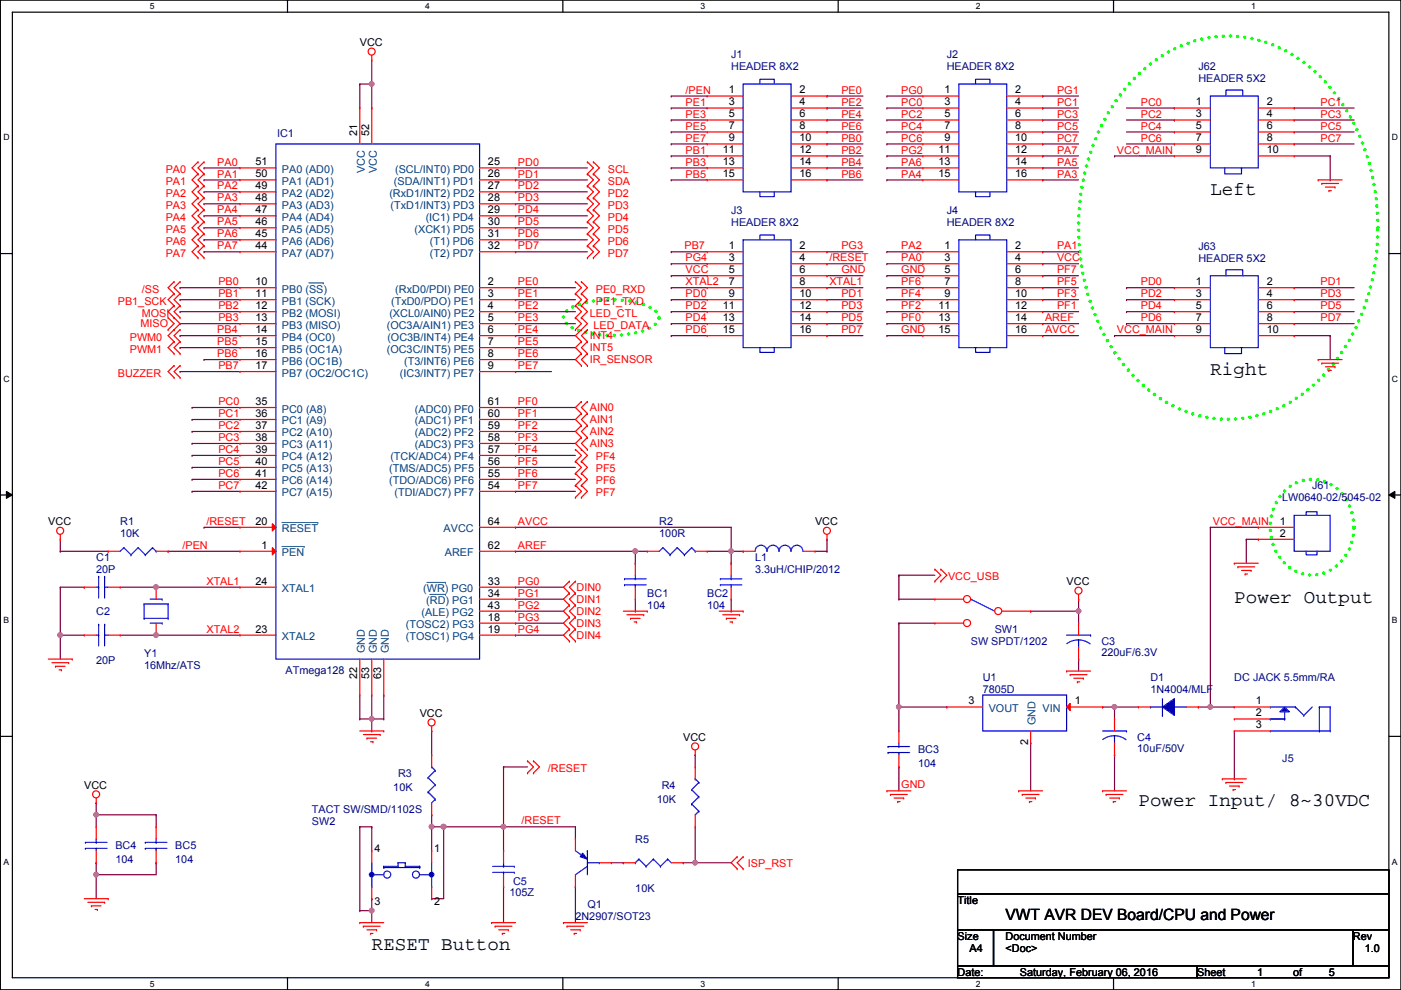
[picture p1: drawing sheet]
<svg xmlns="http://www.w3.org/2000/svg" width="297mm" height="210mm" viewBox="0 0 297 210" stroke-linecap="round" stroke-linejoin="round" font-family="sans-serif">
<defs><g id="words">
<g font-size="4.1">
<text x="256.6" y="41.4">Left</text>
<text x="256.6" y="79.5">Right</text>
<text x="261.7" y="127.8">Power Output</text>
<text x="241.4" y="170.9">Power Input/ 8~30VDC</text>
<text x="78.8" y="201.4">RESET Button</text>
</g>
<text font-size="3.3" x="213.2" y="195">VWT AVR DEV Board/CPU and Power</text>
<g font-size="2.3">
<text x="76.3" y="9.7">VCC</text>
<text x="154.5" y="19.8">1</text>
<text x="154.5" y="22.4">3</text>
<text x="169.5" y="19.8">2</text>
<text x="169.5" y="22.4">4</text>
<text x="200.2" y="19.8">1</text>
<text x="200.2" y="22.4">3</text>
<text x="215.2" y="19.8">2</text>
<text x="215.2" y="22.4">4</text>
<text x="253.6" y="22.4">1</text>
<text x="268.6" y="22.4">2</text>
<text x="75.7" y="28.7" transform="rotate(-90 75.7 28.7)">21</text>
<text x="78.3" y="28.7" transform="rotate(-90 78.3 28.7)">52</text>
<text x="154.5" y="24.9">5</text>
<text x="154.5" y="27.4">7</text>
<text x="154.5" y="30">9</text>
<text x="169.5" y="24.9">6</text>
<text x="169.5" y="27.4">8</text>
<text x="169.5" y="30">10</text>
<text x="200.2" y="24.9">5</text>
<text x="200.2" y="27.4">7</text>
<text x="200.2" y="30">9</text>
<text x="215.2" y="24.9">6</text>
<text x="215.2" y="27.4">8</text>
<text x="215.2" y="30">10</text>
<text x="253.6" y="24.9">3</text>
<text x="253.6" y="27.4">5</text>
<text x="253.6" y="30">7</text>
<text x="268.6" y="24.9">4</text>
<text x="268.6" y="27.4">6</text>
<text x="268.6" y="30">8</text>
<text x="54.2" y="35.1">51</text>
<text x="103.5" y="35.1">25</text>
<text x="153.2" y="32.5">11</text>
<text x="153.2" y="35.1">13</text>
<text x="169.5" y="32.5">12</text>
<text x="169.5" y="35.1">14</text>
<text x="199" y="32.5">11</text>
<text x="199" y="35.1">13</text>
<text x="215.2" y="32.5">12</text>
<text x="215.2" y="35.1">14</text>
<text x="253.6" y="32.5">9</text>
<text x="268.6" y="32.5">10</text>
<text x="54.2" y="40.1">49</text>
<text x="54.2" y="37.6">50</text>
<text x="103.5" y="37.6">26</text>
<text x="103.5" y="40.1">27</text>
<text x="153.2" y="37.6">15</text>
<text x="169.5" y="37.6">16</text>
<text x="199" y="37.6">15</text>
<text x="215.2" y="37.6">16</text>
<text x="54.2" y="47.8">46</text>
<text x="54.2" y="45.2">47</text>
<text x="54.2" y="42.7">48</text>
<text x="103.5" y="42.7">28</text>
<text x="103.5" y="45.2">29</text>
<text x="103.5" y="47.8">30</text>
<text x="54.2" y="52.8">44</text>
<text x="54.2" y="50.3">45</text>
<text x="103.5" y="50.3">31</text>
<text x="103.5" y="52.8">32</text>
<text x="154.5" y="52.8">1</text>
<text x="169.5" y="52.8">2</text>
<text x="200.2" y="52.8">1</text>
<text x="215.2" y="52.8">2</text>
<text x="154.5" y="55.4">3</text>
<text x="154.5" y="57.9">5</text>
<text x="169.5" y="55.4">4</text>
<text x="169.5" y="57.9">6</text>
<text x="200.2" y="55.4">3</text>
<text x="200.2" y="57.9">5</text>
<text x="215.2" y="55.4">4</text>
<text x="215.2" y="57.9">6</text>
<text x="54.2" y="60.5">10</text>
<text x="54.2" y="63">11</text>
<text x="54.2" y="65.5">12</text>
<text x="103.5" y="60.5">2</text>
<text x="103.5" y="63">3</text>
<text x="103.5" y="65.5">4</text>
<text x="153.2" y="65.5">11</text>
<text x="154.5" y="60.5">7</text>
<text x="154.5" y="63">9</text>
<text x="169.5" y="60.5">8</text>
<text x="169.5" y="63">10</text>
<text x="169.5" y="65.5">12</text>
<text x="199" y="65.5">11</text>
<text x="200.2" y="60.5">7</text>
<text x="200.2" y="63">9</text>
<text x="215.2" y="60.5">8</text>
<text x="215.2" y="63">10</text>
<text x="215.2" y="65.5">12</text>
<text x="253.6" y="60.5">1</text>
<text x="253.6" y="63">3</text>
<text x="253.6" y="65.5">5</text>
<text x="268.6" y="60.5">2</text>
<text x="268.6" y="63">4</text>
<text x="268.6" y="65.5">6</text>
<text x="54.2" y="68.1">13</text>
<text x="54.2" y="70.6">14</text>
<text x="103.5" y="68.1">5</text>
<text x="103.5" y="70.6">6</text>
<text x="153.2" y="68.1">13</text>
<text x="153.2" y="70.6">15</text>
<text x="169.5" y="68.1">14</text>
<text x="169.5" y="70.6">16</text>
<text x="199" y="68.1">13</text>
<text x="199" y="70.6">15</text>
<text x="215.2" y="68.1">14</text>
<text x="215.2" y="70.6">16</text>
<text x="253.6" y="68.1">7</text>
<text x="253.6" y="70.6">9</text>
<text x="268.6" y="68.1">8</text>
<text x="268.6" y="70.6">10</text>
<text x="54.2" y="73.2">15</text>
<text x="54.2" y="75.7">16</text>
<text x="103.5" y="73.2">7</text>
<text x="103.5" y="75.7">8</text>
<text x="54.2" y="78.2">17</text>
<text x="103.5" y="78.2">9</text>
<text x="54.2" y="85.9">35</text>
<text x="54.2" y="88.4">36</text>
<text x="103.5" y="88.4">60</text>
<text x="103.5" y="85.9">61</text>
<text x="54.2" y="90.9">37</text>
<text x="54.2" y="93.5">38</text>
<text x="103.5" y="93.5">58</text>
<text x="103.5" y="90.9">59</text>
<text x="54.2" y="96">39</text>
<text x="54.2" y="98.6">40</text>
<text x="54.2" y="101.1">41</text>
<text x="103.5" y="101.1">55</text>
<text x="103.5" y="98.6">56</text>
<text x="103.5" y="96">57</text>
<text x="54.2" y="103.6">42</text>
<text x="103.5" y="103.6">54</text>
<text x="10.2" y="111.3">VCC</text>
<text x="54.2" y="111.3">20</text>
<text x="103.5" y="111.3">64</text>
<text x="172.8" y="111.3">VCC</text>
<text x="271.4" y="111.3">1</text>
<text x="271.4" y="113.8">2</text>
<text x="55.5" y="116.3">1</text>
<text x="103.5" y="116.3">62</text>
<text x="54.2" y="124">24</text>
<text x="103.5" y="124">33</text>
<text x="226.1" y="124">VCC</text>
<text x="103.5" y="126.5">34</text>
<text x="103.5" y="129">43</text>
<text x="103.5" y="131.6">18</text>
<text x="54.2" y="134.1">23</text>
<text x="103.5" y="134.1">19</text>
<text x="75.7" y="144.1" transform="rotate(-90 75.7 144.1)">22</text>
<text x="78.3" y="144.1" transform="rotate(-90 78.3 144.1)">53</text>
<text x="80.8" y="144.1" transform="rotate(-90 80.8 144.1)">63</text>
<text x="205.3" y="149.4">3</text>
<text x="227.9" y="149.4">1</text>
<text x="266.3" y="149.4">1</text>
<text x="89" y="152">VCC</text>
<text x="266.3" y="151.9">2</text>
<text x="266.3" y="154.4">3</text>
<text x="144.9" y="157.1">VCC</text>
<text x="218" y="158" transform="rotate(-90 218 158)">2</text>
<text x="17.9" y="167.2">VCC</text>
<text x="79.4" y="180.6">4</text>
<text x="92.1" y="180.6">1</text>
<text x="79.4" y="191.9">3</text>
<text x="92.1" y="191.9">2</text>
<text x="203" y="191.6">Title</text>
<text x="203" y="199.2">Size</text>
<text x="205.6" y="201.8">A4</text>
<text x="213.2" y="199.2">Document Number</text>
<text x="213.2" y="201.8">&lt;Doc&gt;</text>
<text x="286.8" y="199.2">Rev</text>
<text x="289.4" y="201.8">1.0</text>
<text x="203" y="206.8">Date:</text>
<text x="216.2" y="206.8">Saturday, February 06, 2016</text>
<text x="253.8" y="206.8">Sheet</text>
<text x="266.5" y="206.8">1</text>
<text x="274.1" y="206.8">of</text>
<text x="281.8" y="206.8">5</text>
</g>
<g font-size="2.3" fill="#000080">
<text x="155" y="12.3">J1</text>
<text x="155" y="14.8">HEADER 8X2</text>
<text x="200.7" y="12.3">J2</text>
<text x="200.7" y="14.8">HEADER 8X2</text>
<text x="254.1" y="14.8">J62</text>
<text x="254.1" y="17.4">HEADER 5X2</text>
<text x="58.8" y="29">IC1</text>
<text x="155" y="45.3">J3</text>
<text x="155" y="47.8">HEADER 8X2</text>
<text x="200.7" y="45.3">J4</text>
<text x="200.7" y="47.8">HEADER 8X2</text>
<text x="254.1" y="52.9">J63</text>
<text x="254.1" y="55.5">HEADER 5X2</text>
<text x="271.9" y="106.3">LW0640-02/5045-02</text>
<text x="278.2" y="103.7">J61</text>
<text x="25.5" y="111.3">R1</text>
<text x="25.5" y="113.9">10K</text>
<text x="139.8" y="111.3">R2</text>
<text x="139.8" y="113.9">100R</text>
<text x="20.4" y="119">C1</text>
<text x="160.1" y="119">L1</text>
<text x="20.4" y="121.5">20P</text>
<text x="160.1" y="121.5">3.3uH/CHIP/2012</text>
<text x="20.4" y="130.4">C2</text>
<text x="137.2" y="126.6">BC1</text>
<text x="137.2" y="129.1">104</text>
<text x="149.9" y="126.6">BC2</text>
<text x="149.9" y="129.1">104</text>
<text x="205.8" y="136.7">SW SPDT/1202</text>
<text x="210.9" y="134.2">SW1</text>
<text x="233.5" y="136.7">C3</text>
<text x="20.4" y="140.8">20P</text>
<text x="30.6" y="139.3">Y1</text>
<text x="30.6" y="141.8">16Mhz/ATS</text>
<text x="60.5" y="142.8">ATmega128</text>
<text x="233.5" y="139">220uF/6.3V</text>
<text x="208.4" y="144.4">U1</text>
<text x="208.4" y="146.9">7805D</text>
<text x="243.9" y="144.4">D1</text>
<text x="243.9" y="146.9">1N4004/MLF</text>
<text x="261.7" y="144.4">DC JACK 5.5mm/RA</text>
<text x="194.6" y="159.6">BC3</text>
<text x="241.1" y="157.1">C4</text>
<text x="241.1" y="159.3">10uF/50V</text>
<text x="271.9" y="161.6">J5</text>
<text x="83.4" y="167.7">10K</text>
<text x="84.4" y="164.7">R3</text>
<text x="140.3" y="167.2">R4</text>
<text x="194.6" y="162.6">104</text>
<text x="66.1" y="172.3">TACT SW/SMD/1102S</text>
<text x="139.3" y="170.3">10K</text>
<text x="24.5" y="179.9">BC4</text>
<text x="37.2" y="179.9">BC5</text>
<text x="66.1" y="174.8">SW2</text>
<text x="134.7" y="178.6">R5</text>
<text x="24.5" y="183">104</text>
<text x="37.2" y="183">104</text>
<text x="108" y="190.1">105Z</text>
<text x="108.8" y="187.5">C5</text>
<text x="134.7" y="189.1">10K</text>
<text x="122" y="195.2">2N2907/SOT23</text>
<text x="124.5" y="192.6">Q1</text>
</g>
<g font-size="2.3" fill="#f00">
<text x="145.4" y="19.9">/PEN</text>
<text x="145.4" y="22.4">PE1</text>
<text x="178.4" y="19.9">PE0</text>
<text x="178.4" y="22.4">PE2</text>
<text x="191.1" y="19.9">PG0</text>
<text x="191.1" y="22.4">PC0</text>
<text x="224.1" y="19.9">PG1</text>
<text x="224.1" y="22.4">PC1</text>
<text x="241.9" y="22.4">PC0</text>
<text x="280" y="22.4">PC1</text>
<text x="145.4" y="24.9">PE3</text>
<text x="145.4" y="27.5">PE5</text>
<text x="178.4" y="24.9">PE4</text>
<text x="178.4" y="27.5">PE6</text>
<text x="191.1" y="24.9">PC2</text>
<text x="191.1" y="27.5">PC4</text>
<text x="224.1" y="24.9">PC3</text>
<text x="224.1" y="27.5">PC5</text>
<text x="241.9" y="24.9">PC2</text>
<text x="241.9" y="27.5">PC4</text>
<text x="280" y="24.9">PC3</text>
<text x="280" y="27.5">PC5</text>
<text x="46.1" y="35.1">PA0</text>
<text x="109.8" y="35.1">PD0</text>
<text x="145.4" y="30">PE7</text>
<text x="145.4" y="32.6">PB1</text>
<text x="145.4" y="35.1">PB3</text>
<text x="178.4" y="30">PB0</text>
<text x="178.4" y="32.6">PB2</text>
<text x="178.4" y="35.1">PB4</text>
<text x="191.1" y="30">PC6</text>
<text x="191.1" y="32.6">PG2</text>
<text x="191.1" y="35.1">PA6</text>
<text x="224.1" y="30">PC7</text>
<text x="224.1" y="32.6">PA7</text>
<text x="224.1" y="35.1">PA5</text>
<text x="236.8" y="32.6">VCC_MAIN</text>
<text x="241.9" y="30">PC6</text>
<text x="280" y="30">PC7</text>
<text x="35.1" y="36.7">PA0</text>
<text x="35.1" y="39.2">PA1</text>
<text x="35.1" y="41.7">PA2</text>
<text x="46.1" y="37.6">PA1</text>
<text x="46.1" y="40.2">PA2</text>
<text x="109.8" y="37.6">PD1</text>
<text x="109.8" y="40.2">PD2</text>
<text x="128.9" y="36.7">SCL</text>
<text x="128.9" y="39.2">SDA</text>
<text x="128.9" y="41.7">PD2</text>
<text x="145.4" y="37.6">PB5</text>
<text x="178.4" y="37.6">PB6</text>
<text x="191.1" y="37.6">PA4</text>
<text x="224.1" y="37.6">PA3</text>
<text x="35.1" y="44.3">PA3</text>
<text x="35.1" y="46.8">PA4</text>
<text x="46.1" y="42.7">PA3</text>
<text x="46.1" y="45.3">PA4</text>
<text x="46.1" y="47.8">PA5</text>
<text x="109.8" y="42.7">PD3</text>
<text x="109.8" y="45.3">PD4</text>
<text x="109.8" y="47.8">PD5</text>
<text x="128.9" y="44.3">PD3</text>
<text x="128.9" y="46.8">PD4</text>
<text x="35.1" y="49.4">PA5</text>
<text x="35.1" y="51.9">PA6</text>
<text x="46.1" y="50.3">PA6</text>
<text x="46.1" y="52.9">PA7</text>
<text x="109.8" y="50.3">PD6</text>
<text x="109.8" y="52.9">PD7</text>
<text x="128.9" y="49.4">PD5</text>
<text x="128.9" y="51.9">PD6</text>
<text x="145.1" y="52.9">PB7</text>
<text x="178.4" y="52.9">PG3</text>
<text x="191.1" y="52.9">PA2</text>
<text x="224.1" y="52.9">PA1</text>
<text x="35.1" y="54.4">PA7</text>
<text x="128.9" y="54.4">PD7</text>
<text x="145.4" y="55.4">PG4</text>
<text x="145.4" y="58">VCC</text>
<text x="175.8" y="55.4">/RESET</text>
<text x="178.4" y="58">GND</text>
<text x="191.1" y="55.4">PA0</text>
<text x="191.1" y="58">GND</text>
<text x="224.1" y="55.4">VCC</text>
<text x="224.1" y="58">PF7</text>
<text x="25" y="64.6">PB1_SCK</text>
<text x="30.1" y="62.1">/SS</text>
<text x="46.3" y="60.5">PB0</text>
<text x="46.3" y="63">PB1</text>
<text x="46.3" y="65.6">PB2</text>
<text x="109.8" y="60.5">PE0</text>
<text x="109.8" y="63">PE1</text>
<text x="109.8" y="65.6">PE2</text>
<text x="126.3" y="62.1">PE0_RXD</text>
<text x="126.3" y="64.6">PE1_TXD</text>
<text x="145.4" y="60.5">XTAL2</text>
<text x="145.4" y="63">PD0</text>
<text x="145.4" y="65.6">PD2</text>
<text x="175.8" y="60.5">XTAL1</text>
<text x="178.4" y="63">PD1</text>
<text x="178.4" y="65.6">PD3</text>
<text x="191.1" y="60.5">PF6</text>
<text x="191.1" y="63">PF4</text>
<text x="191.1" y="65.6">PF2</text>
<text x="224.1" y="60.5">PF5</text>
<text x="224.1" y="63">PF3</text>
<text x="224.1" y="65.6">PF1</text>
<text x="241.9" y="60.5">PD0</text>
<text x="241.9" y="63">PD2</text>
<text x="241.9" y="65.6">PD4</text>
<text x="280" y="60.5">PD1</text>
<text x="280" y="63">PD3</text>
<text x="280" y="65.6">PD5</text>
<text x="29.8" y="69.4">MISO</text>
<text x="30.1" y="67.1">MOSI</text>
<text x="46.1" y="70.7">PB4</text>
<text x="46.3" y="68.1">PB3</text>
<text x="109.8" y="68.1">PE3</text>
<text x="109.8" y="70.7">PE4</text>
<text x="125" y="67.1">LED_CTL</text>
<text x="125" y="72">INT4</text>
<text x="125.8" y="69.7">LED_DATA</text>
<text x="145.4" y="68.1">PD4</text>
<text x="145.4" y="70.7">PD6</text>
<text x="178.4" y="68.1">PD5</text>
<text x="178.4" y="70.7">PD7</text>
<text x="191.1" y="68.1">PF0</text>
<text x="191.1" y="70.7">GND</text>
<text x="221.6" y="68.1">AREF</text>
<text x="221.6" y="70.7">AVCC</text>
<text x="236.8" y="70.7">VCC_MAIN</text>
<text x="241.9" y="68.1">PD6</text>
<text x="280" y="68.1">PD7</text>
<text x="27.5" y="72.2">PWM0</text>
<text x="27.5" y="74.8">PWM1</text>
<text x="46.1" y="73.2">PB5</text>
<text x="46.1" y="75.7">PB6</text>
<text x="109.8" y="73.2">PE5</text>
<text x="109.8" y="75.7">PE6</text>
<text x="125" y="74.5">INT5</text>
<text x="125" y="77">IR_SENSOR</text>
<text x="25" y="79.8">BUZZER</text>
<text x="46.3" y="78.3">PB7</text>
<text x="109.8" y="78.3">PE7</text>
<text x="46.3" y="85.9">PC0</text>
<text x="46.3" y="88.4">PC1</text>
<text x="109.8" y="85.9">PF0</text>
<text x="109.8" y="88.4">PF1</text>
<text x="125" y="87.2">AIN0</text>
<text x="125" y="89.7">AIN1</text>
<text x="46.3" y="91">PC2</text>
<text x="46.3" y="93.5">PC3</text>
<text x="109.8" y="91">PF2</text>
<text x="109.8" y="93.5">PF3</text>
<text x="125" y="92.3">AIN2</text>
<text x="125" y="94.8">AIN3</text>
<text x="46.3" y="96.1">PC4</text>
<text x="46.3" y="98.6">PC5</text>
<text x="46.3" y="101.1">PC6</text>
<text x="109.8" y="96.1">PF4</text>
<text x="109.8" y="98.6">PF5</text>
<text x="109.8" y="101.1">PF6</text>
<text x="126.3" y="97.6">PF4</text>
<text x="126.3" y="100.2">PF5</text>
<text x="46.3" y="103.7">PC7</text>
<text x="109.8" y="103.7">PF7</text>
<text x="126.3" y="102.7">PF6</text>
<text x="126.3" y="105.2">PF7</text>
<text x="43.8" y="111.3">/RESET</text>
<text x="109.8" y="111.3">AVCC</text>
<text x="257.1" y="111.3">VCC_MAIN</text>
<text x="38.7" y="116.4">/PEN</text>
<text x="109.8" y="116.4">AREF</text>
<text x="43.8" y="124">XTAL1</text>
<text x="109.8" y="124">PG0</text>
<text x="122.3" y="125.3">DIN0</text>
<text x="201" y="123">VCC_USB</text>
<text x="109.8" y="126.5">PG1</text>
<text x="109.8" y="129.1">PG2</text>
<text x="109.8" y="131.6">PG3</text>
<text x="122.3" y="127.8">DIN1</text>
<text x="122.3" y="130.4">DIN2</text>
<text x="43.8" y="134.2">XTAL2</text>
<text x="109.8" y="134.2">PG4</text>
<text x="122.3" y="132.9">DIN3</text>
<text x="122.3" y="135.5">DIN4</text>
<text x="116.2" y="163.7">/RESET</text>
<text x="191.1" y="167.2">GND</text>
<text x="110.6" y="174.8">/RESET</text>
<text x="158.6" y="183.7">ISP_RST</text>
</g>
<g font-size="2.3" fill="#004080">
<text x="59.8" y="41.7">PA2 (AD2)</text>
<text x="59.8" y="39.2">PA1 (AD1)</text>
<text x="59.8" y="36.7">PA0 (AD0)</text>
<text x="77.3" y="36.6" transform="rotate(-90 77.3 36.6)">VCC</text>
<text x="79.9" y="36.6" transform="rotate(-90 79.9 36.6)">VCC</text>
<text x="82.5" y="41.7">(RxD1/INT2) PD2</text>
<text x="83.5" y="39.2">(SDA/INT1) PD1</text>
<text x="83.8" y="36.7">(SCL/INT0) PD0</text>
<text x="59.8" y="46.8">PA4 (AD4)</text>
<text x="59.8" y="44.3">PA3 (AD3)</text>
<text x="82.8" y="44.3">(TxD1/INT3) PD3</text>
<text x="90.3" y="46.8">(IC1) PD4</text>
<text x="59.8" y="51.9">PA6 (AD6)</text>
<text x="59.8" y="49.4">PA5 (AD5)</text>
<text x="87.9" y="49.4">(XCK1) PD5</text>
<text x="91.1" y="51.9">(T1) PD6</text>
<text x="59.8" y="54.4">PA7 (AD7)</text>
<text x="91.1" y="54.4">(T2) PD7</text>
<text x="59.8" y="62.1">PB0 (SS)</text>
<text x="59.8" y="64.6">PB1 (SCK)</text>
<text x="82.9" y="64.6">(TxD0/PDO) PE1</text>
<text x="83.8" y="62.1">(RxD0/PDI) PE0</text>
<text x="59.8" y="67.1">PB2 (MOSI)</text>
<text x="59.8" y="69.7">PB3 (MISO)</text>
<text x="82" y="69.7">(OC3A/AIN1) PE3</text>
<text x="82.5" y="67.1">(XCL0/AIN0) PE2</text>
<text x="59.8" y="72.2">PB4 (OC0)</text>
<text x="59.8" y="74.8">PB5 (OC1A)</text>
<text x="59.8" y="77.3">PB6 (OC1B)</text>
<text x="82" y="74.8">(OC3C/INT5) PE5</text>
<text x="82.1" y="72.2">(OC3B/INT4) PE4</text>
<text x="85.7" y="77.3">(T3/INT6) PE6</text>
<text x="59.8" y="79.8">PB7 (OC2/OC1C)</text>
<text x="84.8" y="79.8">(IC3/INT7) PE7</text>
<text x="59.8" y="87.5">PC0 (A8)</text>
<text x="88" y="87.5">(ADC0) PF0</text>
<text x="59.8" y="90">PC1 (A9)</text>
<text x="59.8" y="92.5">PC2 (A10)</text>
<text x="59.8" y="95.1">PC3 (A11)</text>
<text x="88" y="95.1">(ADC3) PF3</text>
<text x="88" y="92.5">(ADC2) PF2</text>
<text x="88" y="90">(ADC1) PF1</text>
<text x="59.8" y="97.6">PC4 (A12)</text>
<text x="59.8" y="100.2">PC5 (A13)</text>
<text x="82.5" y="100.2">(TMS/ADC5) PF5</text>
<text x="82.8" y="97.6">(TCK/ADC4) PF4</text>
<text x="59.8" y="102.7">PC6 (A14)</text>
<text x="59.8" y="105.2">PC7 (A15)</text>
<text x="82.5" y="102.7">(TDO/ADC6) PF6</text>
<text x="83.6" y="105.2">(TDI/ADC7) PF7</text>
<text x="59.8" y="112.9">RESET</text>
<text x="94.1" y="112.9">AVCC</text>
<text x="59.8" y="117.9">PEN</text>
<text x="94.3" y="117.9">AREF</text>
<text x="59.8" y="125.6">XTAL1</text>
<text x="89.7" y="125.6">(WR) PG0</text>
<text x="89.4" y="130.6">(ALE) PG2</text>
<text x="90.4" y="128.1">(RD) PG1</text>
<text x="59.8" y="135.7">XTAL2</text>
<text x="86.1" y="133.2">(TOSC2) PG3</text>
<text x="86.1" y="135.7">(TOSC1) PG4</text>
<text x="77.3" y="138.5" transform="rotate(-90 77.3 138.5)">GND</text>
<text x="79.9" y="138.5" transform="rotate(-90 79.9 138.5)">GND</text>
<text x="82.4" y="138.5" transform="rotate(-90 82.4 138.5)">GND</text>
<text x="209.6" y="151">VOUT</text>
<text x="219.6" y="153.7" transform="rotate(-90 219.6 153.7)">GND</text>
<text x="221.1" y="151">VIN</text>
</g>
<g font-size="1.8">
<text x="31.8" y="1.9">5</text>
<text x="90.1" y="1.9">4</text>
<text x="148.5" y="1.9">3</text>
<text x="206.9" y="1.9">2</text>
<text x="265.3" y="1.9">1</text>
<text x=".7" y="29.8">D</text>
<text x="295.1" y="29.8">D</text>
<text x=".7" y="80.9">C</text>
<text x="295.1" y="80.9">C</text>
<text x=".7" y="132.1">B</text>
<text x="295.1" y="132.1">B</text>
<text x=".7" y="183.3">A</text>
<text x="295.1" y="183.3">A</text>
<text x="31.8" y="209.2">5</text>
<text x="90.1" y="209.2">4</text>
<text x="148.5" y="209.2">3</text>
<text x="206.9" y="209.2">2</text>
<text x="265.3" y="209.2">1</text>
</g>
</g></defs>
<path d="M.1 0h296.9v209.8h-296.9zM2.6 2.6h291.9v204.7h-291.9z" fill="none" stroke="#000" stroke-width=".25"/>
<g fill="#fff">
<path d="M31.8 .3h1v2h-1z"/>
<path d="M31.8 207.6h1v1.9h-1z"/>
</g>
<path d="M61 0v2.6M61 207.3v2.5" fill="none" stroke="#000" stroke-width=".25"/>
<g fill="#fff">
<path d="M90.1 .3h1v2h-1z"/>
<path d="M90.1 207.6h1v1.9h-1z"/>
</g>
<path d="M119.3 0v2.6M119.3 207.3v2.5" fill="none" stroke="#000" stroke-width=".25"/>
<g fill="#fff">
<path d="M148.5 .3h1v2h-1z"/>
<path d="M148.5 207.6h1v1.9h-1z"/>
</g>
<path d="M177.7 0v2.6M177.7 207.3v2.5" fill="none" stroke="#000" stroke-width=".25"/>
<g fill="#fff">
<path d="M206.9 .3h1v2h-1z"/>
<path d="M206.9 207.6h1v1.9h-1z"/>
</g>
<path d="M236.1 0v2.6M236.1 207.3v2.5" fill="none" stroke="#000" stroke-width=".25"/>
<g fill="#fff">
<path d="M265.3 .3h.9v2h-.9z"/>
<path d="M265.3 207.6h.9v1.9h-.9z"/>
<path d="M.7 28.2h1.3v1.9h-1.3z"/>
<path d="M295.1 28.2h1.3v1.9h-1.3z"/>
<path d="M.7 79.3h1.3v2h-1.3z"/>
<path d="M295.1 79.3h1.3v2h-1.3z"/>
</g>
<path d="M.1 53.8h2.5M294.5 53.8h2.5" fill="none" stroke="#000" stroke-width=".25"/>
<g fill="#fff">
<path d="M.7 130.5h1.2v2h-1.2z"/>
<path d="M295.1 130.5h1.2v2h-1.2z"/>
</g>
<path d="M.1 104.9h2.5M294.5 104.9h2.5" fill="none" stroke="#000" stroke-width=".25"/>
<path d="M1.4 104.2l1.2 .7-1.2 .8zM294.5 104.9l1.2-.7v1.5z" fill="#000"/>
<path d="M1.4 104.2l1.2 .7-1.2 .8zM294.5 104.9l1.2-.7v1.5z" fill="none" stroke="#000" stroke-width=".21"/>
<g fill="#fff">
<path d="M.7 181.7h1.2v2h-1.2z"/>
<path d="M295.1 181.7h1.2v2h-1.2z"/>
</g>
<path d="M.1 156.1h2.5M294.5 156.1h2.5" fill="none" stroke="#000" stroke-width=".25"/>
<path d="M241 16.1a26.4 26.4 0 0 1 27.8-7 34.2 34.2 0 0 1 19 18.7 50.1 50.1 0 0 1-2.3 45.3 31.2 31.2 0 0 1-20.8 15.4 26.8 26.8 0 0 1-23.7-8.1 45.4 45.4 0 0 1-12.3-32.1 45.3 45.3 0 0 1 12.3-32.2zM119.9 66.2a9.4 9.4 0 0 1 5.4-2.3 21.9 21.9 0 0 1 12.8 1.4 2.33 2.33 0 0 1 1.5 2.6 6.5 6.5 0 0 1-4.5 2.6 23.2 23.2 0 0 1-13.2-.7 3.6 3.6 0 0 1-2.4-2.5zM272.3 104.2a8.2 8.2 0 0 1 13.2 1.8 10.9 10.9 0 0 1-3.2 14.7 8.3 8.3 0 0 1-11.9-4.2 11.2 11.2 0 0 1 1.9-12.3z" fill="none" stroke="#0f0" stroke-width=".76" stroke-dasharray="0 1.5"/>
<g fill="none" stroke="#800040" stroke-width=".25">
<path d="M43.3 35.6h.1M43.3 38.1h.1M43.3 35.6h7.6M43.3 38.1h7.6M43.3 40.7h.1M43.3 43.2h.1M43.3 45.8h.1M43.3 48.3h.1M43.3 50.8h.1M43.3 53.4h.1M43.3 40.7h7.6M43.3 43.2h7.6"/>
<path d="M43.3 45.8h7.6M43.3 48.3h7.6M43.3 50.8h7.6M43.3 53.4h7.6M38.2 61h.1M38.2 63.5h.1M38.2 66.1h.1M38.2 68.6h.1M38.2 71.2h.1M38.2 73.7h.1M38.2 78.8h.1M38.2 61h12.7"/>
<path d="M38.2 63.5h12.7M38.2 66.1h12.7M38.2 68.6h12.7M38.2 71.2h12.7M38.2 73.7h12.7M38.2 78.8h12.7M43.3 76.2h.1M43.3 76.2h7.6M40.7 86.4h.1M40.7 88.9h.1M40.7 91.5h.1M40.7 94h.1"/>
<path d="M40.7 96.6h.1M40.7 99.1h.1M40.7 86.4h10.2M40.7 88.9h10.2M40.7 91.5h10.2M40.7 94h10.2M40.7 96.6h10.2M40.7 99.1h10.2M35.6 116.9h.1M35.6 116.9h15.3M40.7 101.6h.1M40.7 104.2h.1"/>
<path d="M40.7 101.6h10.2M40.7 104.2h10.2M43.3 111.8h.1M43.3 111.8h7.6M33.1 124.5h.1M33.1 124.5h17.8"/>
</g>
<circle cx="33.1" cy="124.5" r=".49" fill="#f0f"/>
<circle cx="33.1" cy="124.5" r=".49" fill="none" stroke="#f0f" stroke-width=".25"/>
<path d="M33.1 134.7h.1M33.1 134.7h17.8" fill="none" stroke="#800040" stroke-width=".25"/>
<circle cx="33.1" cy="134.6" r=".49" fill="#f0f"/>
<circle cx="33.1" cy="134.6" r=".49" fill="none" stroke="#f0f" stroke-width=".25"/>
<g fill="none" stroke="#800040" stroke-width=".25">
<path d="M109.3 35.6h.1M109.3 38.1h.1M109.3 35.6h15.2M109.3 38.1h15.2M109.3 40.7h.1M109.3 43.2h.1M109.3 45.8h.1M109.3 48.3h.1M109.3 50.8h.1M109.3 53.4h.1M109.3 40.7h15.2M109.3 43.2h15.2"/>
<path d="M109.3 45.8h15.2M109.3 48.3h15.2M109.3 50.8h15.2M109.3 53.4h15.2M109.3 61h.1M109.3 63.5h.1M109.3 66.1h.1M109.3 68.6h.1M109.3 71.2h.1M109.3 73.7h.1M109.3 76.2h.1M109.3 78.8h.1"/>
<path d="M109.3 61h12.7M109.3 63.5h12.7M109.3 66.1h12.7M109.3 68.6h12.7M109.3 71.2h12.7M109.3 73.7h12.7M109.3 76.2h12.7M109.3 78.8h7.6M109.3 86.4h.1M109.3 88.9h.1M109.3 91.5h.1M109.3 94h.1"/>
<path d="M109.3 96.6h.1M109.3 99.1h.1M109.3 86.4h12.7M109.3 88.9h12.7M109.3 91.5h12.7M109.3 94h12.7M109.3 96.6h12.7M109.3 99.1h12.7M109.3 101.6h.1M109.3 104.2h.1M109.3 111.8h.1M109.3 101.6h12.7"/>
<path d="M109.3 104.2h12.7M109.3 111.8h45.7M134.7 116.9h.1M134.7 116.9h2.5"/>
</g>
<circle cx="134.7" cy="116.9" r=".49" fill="#f0f"/>
<circle cx="134.7" cy="116.9" r=".49" fill="none" stroke="#f0f" stroke-width=".25"/>
<g fill="none" stroke="#800040" stroke-width=".25">
<path d="M142.3 20.4h.1M142.3 22.9h.1M142.3 25.4h.1M142.3 28h.1M142.3 30.5h.1M142.3 33.1h.1M142.3 35.6h.1M142.3 38.1h.1M142.3 20.4h7.6M142.3 22.9h7.6M142.3 25.4h7.6M142.3 28h7.6"/>
<path d="M142.3 30.5h7.6M142.3 33.1h7.6M142.3 35.6h7.6M142.3 38.1h7.6M175.3 20.4h.1M175.3 22.9h.1M175.3 25.4h.1M175.3 28h.1M175.3 30.5h.1M175.3 33.1h.1M175.3 35.6h.1M175.3 38.1h.1"/>
<path d="M175.3 20.4h7.7M175.3 22.9h7.7M175.3 25.4h7.7M175.3 28h7.7M175.3 30.5h7.7M175.3 33.1h7.7M175.3 35.6h7.7M175.3 38.1h7.7M188 20.4h.1M188 22.9h.1M188 25.4h.1M188 28h.1"/>
<path d="M188 30.5h.1M188 33.1h.1M188 35.6h.1M188 38.1h.1M188 20.4h7.7M188 22.9h7.7M188 25.4h7.7M188 28h7.7M188 30.5h7.7M188 33.1h7.7M188 35.6h7.7M188 38.1h7.7"/>
<path d="M221.1 20.4h.1M221.1 22.9h.1M221.1 25.4h.1M221.1 28h.1M221.1 30.5h.1M221.1 33.1h.1M221.1 35.6h.1M221.1 38.1h.1M221.1 20.4h7.6M221.1 22.9h7.6M221.1 25.4h7.6M221.1 28h7.6"/>
<path d="M221.1 30.5h7.6M221.1 33.1h7.6M221.1 35.6h7.6M221.1 38.1h7.6M142.3 53.4h.1M142.3 55.9h.1M142.3 58.5h.1M142.3 53.4h7.6M142.3 55.9h7.6M142.3 58.5h7.6M175.3 53.4h.1M175.3 55.9h.1"/>
<path d="M175.3 58.5h.1M175.3 53.4h7.7M175.3 55.9h7.7M175.3 58.5h7.7M188 53.4h.1M188 55.9h.1M188 58.5h.1M188 53.4h7.7M188 55.9h7.7M188 58.5h7.7M221.1 53.4h.1M221.1 55.9h.1"/>
<path d="M221.1 58.5h.1M221.1 53.4h7.6M221.1 55.9h7.6M221.1 58.5h7.6M142.3 61h.1M142.3 63.5h.1M142.3 66.1h.1M142.3 68.6h.1M142.3 71.2h.1M142.3 61h7.6M142.3 63.5h7.6M142.3 66.1h7.6"/>
<path d="M142.3 68.6h7.6M142.3 71.2h7.6M175.3 61h.1M175.3 63.5h.1M175.3 66.1h.1M175.3 68.6h.1M175.3 71.2h.1M175.3 61h7.7M175.3 63.5h7.7M175.3 66.1h7.7M175.3 68.6h7.7M175.3 71.2h7.7"/>
<path d="M188 61h.1M188 63.5h.1M188 66.1h.1M188 68.6h.1M188 71.2h.1M188 61h7.7M188 63.5h7.7M188 66.1h7.7M188 68.6h7.7M188 71.2h7.7M221.1 61h.1M221.1 63.5h.1"/>
<path d="M221.1 66.1h.1M221.1 68.6h.1M221.1 71.2h.1M221.1 61h7.6M221.1 63.5h7.6M221.1 66.1h7.6M221.1 68.6h7.6M221.1 71.2h7.6M12.8 134.7h.1M12.8 134.7v5M109.3 124.5h.1M109.3 127h.1"/>
<path d="M109.3 129.6h.1M109.3 132.1h.1M109.3 134.7h.1M109.3 124.5h10.2M109.3 127h10.2M109.3 129.6h10.2M109.3 132.1h10.2M109.3 134.7h10.2"/>
</g>
<circle cx="12.8" cy="134.6" r=".49" fill="#f0f"/>
<circle cx="12.8" cy="134.6" r=".49" fill="none" stroke="#f0f" stroke-width=".25"/>
<g fill="none" stroke="#800040" stroke-width=".25">
<path d="M12.8 134.7h.1M12.8 124.5h.1M12.8 124.5h5.1M12.8 134.7h5.1M12.8 124.5v10.2M17.9 124.5h.1M25.5 124.5h7.6M25.5 134.7h7.6M33.1 124.5h.1M33.1 134.7h.1M76.3 152.4h.1M76.3 147.4v5"/>
<path d="M76.3 152.4h2.5M78.8 152.4h.1"/>
</g>
<circle cx="78.8" cy="152.4" r=".49" fill="#f0f"/>
<circle cx="78.8" cy="152.4" r=".49" fill="none" stroke="#f0f" stroke-width=".25"/>
<g fill="none" stroke="#800040" stroke-width=".25">
<path d="M76.3 17.8h.1M76.3 17.8v5.1M76.3 17.8h2.5M78.8 17.8h.1M78.8 12.7v5.1M12.8 116.9h.1M12.8 114.3v2.6M12.8 116.9h10.1M22.9 116.9h.1M78.8 152.4h.1M78.8 155h.1M78.8 147.4v7.6"/>
<path d="M78.8 152.4h2.6M81.4 147.4h.1M81.4 152.4h.1M81.4 147.4v5"/>
</g>
<circle cx="78.8" cy="17.8" r=".49" fill="#f0f"/>
<circle cx="78.8" cy="17.8" r=".49" fill="none" stroke="#f0f" stroke-width=".25"/>
<path d="M78.8 17.8v5.1M78.8 22.9h.1M91.5 172.8h.1M91.5 172.8v2.5" fill="none" stroke="#800040" stroke-width=".25"/>
<circle cx="91.5" cy="175.3" r=".49" fill="#f0f"/>
<circle cx="91.5" cy="175.3" r=".49" fill="none" stroke="#f0f" stroke-width=".25"/>
<path d="M91.5 175.3h.1M91.5 175.3v5.1M106.8 175.3h.1M106.8 175.3v5.1" fill="none" stroke="#800040" stroke-width=".25"/>
<circle cx="106.7" cy="175.3" r=".49" fill="#f0f"/>
<circle cx="106.7" cy="175.3" r=".49" fill="none" stroke="#f0f" stroke-width=".25"/>
<path d="M94.1 175.3h.1M94.1 175.3v15.2M106.8 175.3h.1M106.8 175.3h15.2" fill="none" stroke="#800040" stroke-width=".25"/>
<circle cx="94" cy="175.3" r=".49" fill="#f0f"/>
<circle cx="94" cy="175.3" r=".49" fill="none" stroke="#f0f" stroke-width=".25"/>
<g fill="none" stroke="#800040" stroke-width=".25">
<path d="M76.3 175.3h.1M76.3 175.3h2.5M76.3 175.3v17.8M78.8 175.3h.1M78.8 175.3v5.1M91.5 175.3h.1M91.5 175.3h2.6M76.3 193.1h.1M76.3 193.1h2.5M78.8 193.1h.1M78.8 193.1v2.5M91.5 190.5h.1"/>
<path d="M91.5 190.5h2.6"/>
</g>
<circle cx="78.8" cy="193.1" r=".49" fill="#f0f"/>
<circle cx="78.8" cy="193.1" r=".49" fill="none" stroke="#f0f" stroke-width=".25"/>
<path d="M155 116.9h.1M155 111.8v5.1M106.8 188h.1M106.8 188v7.6" fill="none" stroke="#800040" stroke-width=".25"/>
<circle cx="155" cy="116.9" r=".49" fill="#f0f"/>
<circle cx="155" cy="116.9" r=".49" fill="none" stroke="#f0f" stroke-width=".25"/>
<g fill="none" stroke="#800040" stroke-width=".25">
<path d="M109.3 116.9h.1M109.3 116.9h25.4v2.5M134.7 119.4h.1M149.9 116.9h7.7M155 119.4h.1M155 116.9h.1M155 116.9v2.5M157.6 116.9h.1M172.8 116.9h2.5M175.3 116.9h.1M175.3 114.3h.1M175.3 114.3v2.6"/>
<path d="M134.7 129.6h.1M134.7 127v2.6M155 129.6h.1M155 127v2.6M94.1 175.3h.1M94.1 175.3h12.7M78.8 190.5h.1M78.8 190.5v2.6"/>
</g>
<circle cx="94" cy="175.3" r=".49" fill="#f0f"/>
<circle cx="94" cy="175.3" r=".49" fill="none" stroke="#f0f" stroke-width=".25"/>
<path d="M91.5 155h.1M91.5 155v5.1M122 175.3h.1M122 175.3v2.5M147.4 182.9h.1M147.4 182.9h7.6" fill="none" stroke="#800040" stroke-width=".25"/>
<circle cx="147.4" cy="182.9" r=".49" fill="#f0f"/>
<circle cx="147.4" cy="182.9" r=".49" fill="none" stroke="#f0f" stroke-width=".25"/>
<path d="M218.5 157.5h.1M218.5 157.5v10.2M236.3 149.9h.1M236.3 149.9h5.1M106.8 162.6h.1M106.8 162.6v12.7M106.8 162.6h5M122 188h.1M122 188v7.6" fill="none" stroke="#800040" stroke-width=".25"/>
<circle cx="236.3" cy="149.9" r=".49" fill="#f0f"/>
<circle cx="236.3" cy="149.9" r=".49" fill="none" stroke="#f0f" stroke-width=".25"/>
<g fill="none" stroke="#800040" stroke-width=".25">
<path d="M233.8 149.9h.1M233.8 149.9h2.5M236.3 149.9h.1M236.3 149.9v2.5M20.4 170.2h.1M20.4 172.8h.1M20.4 170.2v2.6M20.4 172.8h12.7M147.4 160.1h.1M147.4 160.1v2.5M147.4 175.3v7.6M190.6 162.6h.1"/>
<path d="M190.6 162.6v5.1M236.3 160.1h.1M236.3 160.1v7.6M129.6 182.9h2.6M132.2 182.9h.1M144.9 182.9h.1M144.9 182.9h2.5M147.4 182.9h.1"/>
</g>
<circle cx="20.4" cy="172.7" r=".49" fill="#f0f"/>
<circle cx="20.4" cy="172.7" r=".49" fill="none" stroke="#f0f" stroke-width=".25"/>
<path d="M33.1 172.8h.1M33.1 172.8v2.5M20.4 185.5h.1M20.4 185.5v5M20.4 185.5h12.7" fill="none" stroke="#800040" stroke-width=".25"/>
<circle cx="20.4" cy="185.4" r=".49" fill="#f0f"/>
<circle cx="20.4" cy="185.4" r=".49" fill="none" stroke="#f0f" stroke-width=".25"/>
<path d="M218.5 129.6h.1M228.7 127h.1M228.7 127v2.6h-10.2M20.4 172.8h.1M20.4 172.8v2.5M20.4 182.9h.1M20.4 182.9v2.6M33.1 182.9h.1M33.1 182.9v2.6" fill="none" stroke="#800040" stroke-width=".25"/>
<circle cx="228.7" cy="129.6" r=".49" fill="#f0f"/>
<circle cx="228.7" cy="129.6" r=".49" fill="none" stroke="#f0f" stroke-width=".25"/>
<path d="M190.6 149.9h.1M190.6 149.9v5.1" fill="none" stroke="#800040" stroke-width=".25"/>
<circle cx="190.6" cy="149.9" r=".49" fill="#f0f"/>
<circle cx="190.6" cy="149.9" r=".49" fill="none" stroke="#f0f" stroke-width=".25"/>
<g fill="none" stroke="#800040" stroke-width=".25">
<path d="M256.6 111.8h.1M256.6 111.8v38.1M190.6 132.1h.1M190.6 122h.1M190.6 127h.1M190.6 132.1h7.6M190.6 122h7.6M190.6 122v5M190.6 132.1v17.8h10.1M190.6 127h7.6M228.7 129.6h.1M228.7 139.7h.1"/>
<path d="M228.7 129.6v2.5M228.7 139.7v2.6M200.7 149.9h.1M256.6 149.9h.1M256.6 149.9h5.1M261.7 155v10.1M261.7 165.1h.1"/>
</g>
<circle cx="256.6" cy="149.9" r=".49" fill="#f0f"/>
<circle cx="256.6" cy="149.9" r=".49" fill="none" stroke="#f0f" stroke-width=".25"/>
<g fill="none" stroke="#800040" stroke-width=".25">
<path d="M236.3 33.1h.1M236.3 33.1h12.7M238.8 22.9h10.2M238.8 25.4h10.2M238.8 28h10.2M238.8 30.5h10.2M249 22.9h.1M249 25.4h.1M249 28h.1M249 30.5h.1M274.4 22.9h.1M274.4 25.4h.1"/>
<path d="M274.4 28h.1M274.4 30.5h.1M274.4 33.1h7.6M274.4 22.9h12.7M274.4 25.4h12.7M274.4 28h12.7M274.4 30.5h12.7M282 33.1h.1M282 38.1h.1M282 33.1v5M236.3 71.2h.1M236.3 71.2h12.7"/>
<path d="M238.8 61h.1M238.8 63.5h.1M238.8 66.1h.1M238.8 68.6h.1M238.8 68.6h10.2M238.8 61h10.2M238.8 63.5h10.2M238.8 66.1h10.2M274.4 68.6h.1M274.4 71.2h.1M274.4 61h.1M274.4 63.5h.1"/>
<path d="M274.4 66.1h.1M274.4 68.6h12.7M274.4 71.2h7.6M274.4 61h12.7M274.4 63.5h12.7M274.4 66.1h12.7M282 71.2h.1M282 71.2v5M256.6 111.8h10.2M264.2 114.3h.1M264.2 114.3v5.1M264.2 114.3h2.6"/>
<path d="M266.8 111.8h.1M266.8 114.3h.1M254.1 149.9h.1M254.1 149.9h2.5"/>
</g>
<g fill="none" stroke="#f00" stroke-width=".25">
<path d="M78.8 12.7h.1M78.8 11.7v1M42 34.3h.1M42 36.9h.1M42 39.4h.1M42 34.3l-1.3 1.3 1.3 1.3M42 36.9l-1.3 1.2 1.3 1.3M42 39.4l-1.3 1.3 1.3 1.3M43.3 34.3h.1M43.3 36.9h.1M43.3 39.4h.1M43.3 34.3l-1.3 1.3 1.3 1.3"/>
<path d="M43.3 36.9l-1.3 1.2 1.3 1.3M43.3 39.4l-1.3 1.3 1.3 1.3M124.5 34.3h.1M124.5 36.9h.1M124.5 39.4h.1M124.5 34.3l1.3 1.3-1.3 1.3M124.5 36.9l1.3 1.2-1.3 1.3M124.5 39.4l1.3 1.3-1.3 1.3M125.8 34.3h.1M125.8 36.9h.1M125.8 39.4h.1M125.8 34.3l1.3 1.3-1.3 1.3"/>
<path d="M125.8 36.9l1.3 1.2-1.3 1.3M125.8 39.4l1.3 1.3-1.3 1.3M279.5 38.1h.1M279.5 38.1h5.1M280.2 38.9h.1M280.2 38.9h3.6M281 39.7h2M283 39.7h.1M36.9 59.7h.1M36.9 59.7l-1.3 1.3 1.3 1.3M38.2 59.7h.1M38.2 59.7l-1.3 1.3 1.3 1.3"/>
<path d="M42 42h.1M42 44.5h.1M42 47h.1M42 49.6h.1M42 52.1h.1M42 54.7h.1M42 42l-1.3 1.2 1.3 1.3M42 44.5l-1.3 1.3 1.3 1.2M42 47l-1.3 1.3 1.3 1.3M42 49.6l-1.3 1.2 1.3 1.3M42 52.1l-1.3 1.3 1.3 1.3M43.3 42h.1"/>
<path d="M43.3 44.5h.1M43.3 47h.1M43.3 49.6h.1M43.3 52.1h.1M43.3 54.7h.1M43.3 42l-1.3 1.2 1.3 1.3M43.3 44.5l-1.3 1.3 1.3 1.2M43.3 47l-1.3 1.3 1.3 1.3M43.3 49.6l-1.3 1.2 1.3 1.3M43.3 52.1l-1.3 1.3 1.3 1.3M122 59.7h.1M122 59.7l1.3 1.3-1.3 1.3"/>
<path d="M123.3 59.7h.1M123.3 59.7l1.2 1.3-1.2 1.3M124.5 42h.1M124.5 44.5h.1M124.5 47h.1M124.5 49.6h.1M124.5 52.1h.1M124.5 54.7h.1M124.5 42l1.3 1.2-1.3 1.3M124.5 44.5l1.3 1.3-1.3 1.2M124.5 47l1.3 1.3-1.3 1.3M124.5 49.6l1.3 1.2-1.3 1.3"/>
<path d="M124.5 52.1l1.3 1.3-1.3 1.3M125.8 42h.1M125.8 44.5h.1M125.8 47h.1M125.8 49.6h.1M125.8 52.1h.1M125.8 54.7h.1M125.8 42l1.3 1.2-1.3 1.3M125.8 44.5l1.3 1.3-1.3 1.2M125.8 47l1.3 1.3-1.3 1.3M125.8 49.6l1.3 1.2-1.3 1.3M125.8 52.1l1.3 1.3-1.3 1.3"/>
<path d="M281.8 40.4h.1M281.8 40.4h.5M35.6 69.9h.1M35.6 67.4h.1M35.6 67.4l1.3 1.2-1.3 1.3M36.9 69.9h.1M36.9 72.4h.1M36.9 75h.1M36.9 62.3h.1M36.9 64.8h.1M36.9 67.4h.1M36.9 77.5h.1"/>
<path d="M36.9 64.8l-1.3 1.3 2.6 2.5-2.6 2.6 1.3 1.2M36.9 72.4l-1.3 1.3 1.3 1.3M36.9 62.3l-1.3 1.2 1.3 1.3M36.9 77.5l-1.3 1.3 1.3 1.3M38.2 69.9h.1M38.2 72.4h.1M38.2 75h.1M38.2 62.3h.1M38.2 64.8h.1M38.2 67.4h.1M38.2 77.5h.1M38.2 69.9l-1.3 1.3 1.3 1.2"/>
<path d="M38.2 72.4l-1.3 1.3 1.3 1.3M38.2 62.3l-1.3 1.2 1.3 1.3M38.2 64.8l-1.3 1.3 1.3 1.3M38.2 77.5l-1.3 1.3 1.3 1.3M122 64.8h.1M122 67.4h.1M122 69.9h.1M122 62.3h.1M122 64.8l1.3 1.3-1.3 1.3M122 67.4l1.3 1.2-1.3 1.3M122 62.3l1.3 1.2-1.3 1.3M123.3 64.8h.1"/>
<path d="M123.3 67.4h.1M123.3 69.9h.1M123.3 72.4h.1M123.3 75h.1M123.3 77.5h.1M123.3 62.3h.1M123.3 64.8l1.2 1.3-1.2 1.3M123.3 67.4l1.2 1.2-2.5 2.6 1.3 1.2M123.3 72.4l-1.3 1.3 1.3 1.3M123.3 75l-1.3 1.2 1.3 1.3M123.3 62.3l1.2 1.2-1.2 1.3M124.5 72.4h.1"/>
<path d="M124.5 69.9h.1M124.5 75h.1M124.5 77.5h.1M124.5 69.9l-1.2 1.3 1.2 1.2M124.5 72.4l-1.2 1.3 1.2 1.3M124.5 75l-1.2 1.2 1.2 1.3M249 61h.1M249 63.5h.1M249 66.1h.1M249 68.6h.1M249 71.2h.1M249 61h7.6"/>
<path d="M249 63.5h7.6M249 66.1h7.6M249 68.6h7.6M249 71.2h7.6M266.8 61h7.6M266.8 63.5h7.6M266.8 66.1h7.6M266.8 68.6h7.6M266.8 71.2h7.6M274.4 61h.1M274.4 63.5h.1M274.4 66.1h.1"/>
<path d="M274.4 68.6h.1M274.4 71.2h.1M279.5 76.2h.1M279.5 76.2h5.1M280.2 77h.1M280.2 77h3.6M281 77.8h2M281.8 78.5h.1M281.8 78.5h.5M283 77.8h.1M36.9 80.1h.1M38.2 80.1h.1"/>
<path d="M122 95.3h.1M122 97.8h.1M122 95.3l1.3 1.3-1.3 1.2M122 97.8l1.3 1.3-1.3 1.3M123.3 85.1h.1M123.3 87.7h.1M123.3 90.2h.1M123.3 92.8h.1M123.3 95.3h.1M123.3 97.8h.1M123.3 85.1l-1.3 1.3 1.3 1.3M123.3 87.7l-1.3 1.2 1.3 1.3"/>
<path d="M123.3 90.2l-1.3 1.3 1.3 1.3M123.3 92.8l-1.3 1.2 2.5 2.6-1.2 1.2M123.3 97.8l1.2 1.3-1.2 1.3M124.5 87.7h.1M124.5 85.1h.1M124.5 90.2h.1M124.5 92.8h.1M124.5 95.3h.1M124.5 85.1l-1.2 1.3 1.2 1.3M124.5 87.7l-1.2 1.2 1.2 1.3M124.5 90.2l-1.2 1.3 1.2 1.3M124.5 92.8l-1.2 1.2 1.2 1.3"/>
<path d="M12.8 114.3h.1M12.8 113.3v1M122 100.4h.1M122 102.9h.1M122 105.5h.1M122 100.4l1.3 1.2-1.3 1.3M122 102.9l1.3 1.3-1.3 1.3M123.3 100.4h.1M123.3 102.9h.1M123.3 105.5h.1M123.3 100.4l1.2 1.2-1.2 1.3M123.3 102.9l1.2 1.3-1.2 1.3"/>
<path d="M175.3 114.3h.1M175.3 113.3v1M261.7 119.4h.1M261.7 119.4h5.1M10.2 139.7h5.1M15.3 139.7h.1M120.7 123.2h.1M120.7 125.8h.1M120.7 128.3h.1M120.7 130.9h.1M120.7 133.4h.1M120.7 135.9h.1"/>
<path d="M120.7 123.2l-1.2 1.3 1.2 1.3M120.7 125.8l-1.2 1.2 1.2 1.3M120.7 128.3l-1.2 1.3 1.2 1.3M120.7 130.9l-1.2 1.2 1.2 1.3M120.7 133.4l-1.2 1.3 1.2 1.2M122 125.8h.1M122 123.2h.1M122 128.3h.1M122 130.9h.1M122 133.4h.1M122 135.9h.1M122 123.2l-1.3 1.3 1.3 1.3"/>
<path d="M122 125.8l-1.3 1.2 1.3 1.3M122 128.3l-1.3 1.3 1.3 1.3M122 130.9l-1.3 1.2 1.3 1.3M122 133.4l-1.3 1.3 1.3 1.2M132.2 129.6h5M132.9 130.3h3.6M133.7 131.1h.1M133.7 131.1h2M134.4 131.9h.6M135 131.9h.1M136.5 130.3h.1M137.2 129.6h.1"/>
<path d="M152.5 129.6h5.1M153.2 130.3h3.6M154 131.1h.1M154 131.1h2M154.8 131.9h.5M155.3 131.9h.1M156.8 130.3h.1M157.6 129.6h.1M198.2 120.7h.1M198.2 123.2h.1M198.2 120.7l1.3 1.3-1.3 1.2M199.5 120.7h.1"/>
<path d="M199.5 123.2h.1M199.5 120.7l1.2 1.3-1.2 1.2M228.7 127h.1M228.7 126v1M262.5 120.2h.1M262.5 120.2h3.5M263.2 120.9h2.1M264 121.7h.1M264 121.7h.5M265.3 120.9h.1M11 140.5h3.6M11.8 141.3h.1"/>
<path d="M11.8 141.3h2M12.5 142h.5M13 142h.1M14.6 140.5h.1M76.3 155h5.1M77 155.7h3.6M77.8 156.5h.1M77.8 156.5h2M78.6 157.3h.5M79.1 157.3h.1M80.6 155.7h.1M81.4 155h.1"/>
<path d="M91.5 155h.1M91.5 154v1M147.4 159v1.1M226.1 142.3h.1M226.1 142.3h5.1M226.9 143h.1M226.9 143h3.6M227.7 143.8h2M228.4 144.6h.1M228.4 144.6h.5M229.7 143.8h.1M20.4 170.2h.1"/>
<path d="M20.4 169.2v1M111.8 161.3h.1M111.8 163.9h.1M111.8 161.3l1.3 1.3-1.3 1.3M113.1 161.3h.1M113.1 163.9h.1M113.1 161.3l1.3 1.3-1.3 1.3M147.4 160.1h.1M188 167.7h.1M188 167.7h5.1M188.8 168.4h.1M188.8 168.4h3.6"/>
<path d="M189.6 169.2h2M190.3 170h.1M190.3 170h.5M191.6 169.2h.1M216 167.7h.1M216 167.7h5.1M216.7 168.4h.1M216.7 168.4h3.6M217.5 169.2h2M218.3 170h.1M218.3 170h.5M219.5 169.2h.1"/>
<path d="M233.8 167.7h.1M233.8 167.7h5M234.5 168.4h.1M234.5 168.4h3.6M235.3 169.2h2M236 170h.1M236 170h.6M237.3 169.2h.1M259.2 165.1h.1M259.2 165.1h5M259.9 165.9h.1M259.9 165.9h3.6"/>
<path d="M260.7 166.7h2M261.4 167.4h.1M261.4 167.4h.6M262.7 166.7h.1M17.9 190.5h5M18.6 191.3h3.6M19.4 192.1h.1M19.4 192.1h2M20.1 192.8h.6M20.7 192.8h.1M22.2 191.3h.1M22.9 190.5h.1"/>
<path d="M76.3 195.6h.1M76.3 195.6h5.1M77 196.4h.1M77 196.4h3.6M77.8 197.1h2M78.6 197.9h.1M78.6 197.9h.5M79.8 197.1h.1M104.2 195.6h.1M104.2 195.6h5.1M105 196.4h.1M105 196.4h3.5"/>
<path d="M105.7 197.1h2.1M106.5 197.9h.1M106.5 197.9h.5M107.8 197.1h.1M119.5 195.6h.1M119.5 195.6h5M120.2 196.4h.1M120.2 196.4h3.6M121 197.1h2M121.7 197.9h.1M121.7 197.9h.6M123 197.1h.1"/>
<path d="M156.3 181.7h.1M156.3 184.2h.1M156.3 181.7l-1.3 1.2 1.3 1.3M157.6 184.2h.1M157.6 181.7h.1M157.6 181.7l-1.3 1.2 1.3 1.3"/>
<circle cx="78.8" cy="10.9" r=".75"/>
<circle cx="12.8" cy="112.5" r=".75"/>
<circle cx="175.3" cy="112.5" r=".75"/>
<circle cx="228.7" cy="125.2" r=".75"/>
<circle cx="91.5" cy="153.2" r=".75"/>
<circle cx="147.4" cy="158.3" r=".75"/>
<circle cx="20.4" cy="168.4" r=".75"/>
</g>
<path d="M203 184.4h91.5v5.1h-91.5zM203 189.5h91.5v7.6h-91.5zM203 197.1h7.6v7.7h-7.6zM210.6 197.1h76.2v7.7h-76.2zM286.8 197.1h7.7v7.7h-7.7zM203 204.8h50.8v2.5h-50.8zM253.8 204.8h40.7v2.5h-40.7z" fill="none" stroke="#000" stroke-width=".25"/>
<path d="M256.6 58.5h10.2v15.2h-10.2zM259.9 58.5v-1.3h3.6v1.3M259.7 73.7v1.3h3.5v-1.3M243.9 149.9h.1M243.9 149.9h2.6M246.5 151.7h.1M246.5 148.1v3.6M249 149.9h.1M249 149.9h2.5" fill="none" stroke="#00f" stroke-width=".25"/>
<path d="M246.5 149.9l2.5-1.8v3.6z" fill-rule="evenodd" fill="#00f"/>
<path d="M246.5 149.9l2.5-1.8v3.6z" fill="none" stroke="#00f" stroke-width=".25"/>
<path d="M241.4 149.9h.1M241.4 149.9h2.5M251.5 149.9h2.6M254.1 149.9h.1" fill="none" stroke="#f00" stroke-width=".25"/>
<path d="M272.4 149.9l1 1h-2z" fill="#00f"/>
<g fill="none" stroke="#00f" stroke-width=".25">
<path d="M160.1 116.9a1.25 1.25 0 0 1 1.3-1.3 1.25 1.25 0 0 1 1.2 1.3 1.27 1.27 0 0 1 1.3-1.3 1.27 1.27 0 0 1 1.2 1.3 1.27 1.27 0 0 1 1.3-1.3 1.27 1.27 0 0 1 1.3 1.3M167.7 116.9a1.25 1.25 0 0 1 1.3-1.3 1.25 1.25 0 0 1 1.2 1.3M30.6 128.1h.1M30.6 131.1h.1M30.6 131.1h5M30.6 128.1h5M30.6 128.1v3M31.8 132.1h2.6M31.8 127h2.6M34.4 132.1h.1M34.4 127h.1M35.6 131.1h.1"/>
<path d="M35.6 128.1h.1M35.6 128.1v3M205.8 127h.1M205.8 127l5.1 2.6M269.3 149.9h.1M269.3 152.4h.1M269.3 155h.1M269.3 149.9h5.4M269.3 155h12.7M269.3 152.4h3.1M272.4 149.9l1 1h-2zM272.4 152.4h.1"/>
<path d="M272.4 150.9v1.5M274.7 149.9h.1M274.7 149.9l1.7 1.8M276.4 151.7h.1M278.2 149.9l-1.8 1.8M279.7 149.9h.1M279.7 155h.1M279.7 149.9h2.3M279.7 149.9v5.1M282 155h.1M282 149.9h.1M282 149.9v5.1"/>
</g>
<g fill="none" stroke="#f00" stroke-width=".25">
<path d="M157.6 116.9h.1M157.6 116.9h2.5M170.3 116.9h2.5M172.8 116.9h.1M33.1 134.7h.1M33.1 124.5h.1M33.1 124.5v2.5M33.1 132.1v2.6M261.7 149.9h.1M261.7 152.4h.1M261.7 155h.1M261.7 149.9h7.6"/>
<path d="M261.7 152.4h7.6M261.7 155h7.6"/>
</g>
<circle cx="211.6" cy="129.6" r=".75" fill="#fff"/>
<g fill="none" stroke="#f00" stroke-width=".25">
<path d="M212.4 129.6h6.1M218.5 129.6h.1"/>
<circle cx="211.6" cy="129.6" r=".75"/>
</g>
<circle cx="205" cy="127" r=".75" fill="#fff"/>
<g fill="none" stroke="#f00" stroke-width=".25">
<path d="M198.2 127h.1M198.2 127h6.1"/>
<circle cx="205" cy="127" r=".75"/>
</g>
<circle cx="205" cy="132.1" r=".75" fill="#fff"/>
<g fill="none" stroke="#f00" stroke-width=".25">
<path d="M149.9 53.4h.1M149.9 55.9h.1M149.9 58.5h.1M149.9 53.4h7.7M149.9 55.9h7.7M149.9 58.5h7.7M167.7 53.4h7.6M167.7 55.9h7.6M167.7 58.5h7.6M175.3 53.4h.1M175.3 55.9h.1M175.3 58.5h.1"/>
<path d="M195.7 53.4h.1M195.7 55.9h.1M195.7 58.5h.1M195.7 53.4h7.6M195.7 55.9h7.6M195.7 58.5h7.6M213.4 53.4h7.7M213.4 55.9h7.7M213.4 58.5h7.7M221.1 53.4h.1M221.1 55.9h.1M221.1 58.5h.1"/>
<path d="M149.9 61h.1M149.9 63.5h.1M149.9 66.1h.1M149.9 68.6h.1M149.9 71.2h.1M149.9 61h7.7M149.9 63.5h7.7M149.9 66.1h7.7M149.9 68.6h7.7M149.9 71.2h7.7M167.7 61h7.6M167.7 63.5h7.6"/>
<path d="M167.7 66.1h7.6M167.7 68.6h7.6M167.7 71.2h7.6M175.3 61h.1M175.3 63.5h.1M175.3 66.1h.1M175.3 68.6h.1M175.3 71.2h.1M195.7 61h.1M195.7 63.5h.1M195.7 66.1h.1M195.7 68.6h.1"/>
<path d="M195.7 71.2h.1M195.7 61h7.6M195.7 63.5h7.6M195.7 66.1h7.6M195.7 68.6h7.6M195.7 71.2h7.6M213.4 61h7.7M213.4 63.5h7.7M213.4 66.1h7.7M213.4 68.6h7.7M213.4 71.2h7.7M221.1 61h.1"/>
<path d="M221.1 63.5h.1M221.1 66.1h.1M221.1 68.6h.1M221.1 71.2h.1M137.2 116.9h.1M137.2 116.9h2.6M147.4 116.9h2.5M149.9 116.9h.1M266.8 111.8h.1M266.8 114.3h.1M266.8 111.8h7.6M266.8 114.3h7.6"/>
<path d="M198.2 132.1h.1M198.2 132.1h6.1M236.3 152.4h.1M236.3 152.4v2.6M236.3 157.5v2.6M33.1 175.3h.1M33.1 175.3v2.5M236.3 160.1h.1M33.1 182.9h.1M33.1 180.4v2.5M106.8 188h.1M106.8 180.4h.1"/>
<path d="M106.8 180.4v2.5M106.8 185.5v2.5"/>
<circle cx="205" cy="132.1" r=".75"/>
</g>
<g fill="none" stroke="#00f" stroke-width=".25">
<path d="M157.6 50.8h10.1v22.9h-10.1zM161.1 50.8v-1h3.1v1M203.3 50.8h10.1v22.9h-10.1zM206.8 50.8v-1h3.1v1M161.1 73.7v1h3.1v-1M206.8 73.7v1h3.1v-1M140.5 116.1h.1M140.5 116.1l-.7 .8M140.5 116.1l1.6 1.5M142.1 117.6h.1M143.6 116.1h.1M143.6 116.1l-1.5 1.5"/>
<path d="M143.6 116.1l1.5 1.5M145.1 117.6h.1M146.6 116.1h.1M146.6 116.1l-1.5 1.5M146.6 116.1l.8 .8M147.4 116.9h.1M274.4 109.3h7.6v7.6h-7.6zM276.9 109.3v-.8h2.3v.8M276.9 116.9v.7h2.3v-.7M233.8 155h5M236.3 157.5h.1M236.3 156l1 .1 1.5 .7"/>
<path d="M236.3 156l-1.6 .3-.9 .5M236.3 156v1.5M238.8 155h.1M30.8 178.6h.1M30.8 179.9h.1M30.8 178.6h4.6M30.8 179.9h4.6M33.1 179.9h.1M33.1 178.6h.1M33.1 177.8v.8M33.1 179.9v.5M78.8 185.5h.1"/>
<path d="M78.8 188h.1M78.8 185.5h2.6M78.8 182.9v5.1M81.4 183.9h.1M81.4 183.7h.1M81.4 183.7h3M81.4 183.9h7.6M81.4 183.7v.2M84.4 183.7h.1M84.4 182.9h.1M84.4 182.9v.8M84.4 182.9h1.5"/>
<path d="M85.9 182.9h.1M85.9 183.7h.1M85.9 183.7h3.1M85.9 182.9v.8M89 183.7h.1M89 183.9h.1M89 183.7v.2M89 185.5h2.5M91.5 185.5h.1M91.5 188h.1M91.5 182.9v5.1M104.5 183.7h4.5"/>
<path d="M104.5 185h4.5M106.8 185h.1M106.8 183.7h.1M106.8 182.9v.8M106.8 185v.5M109 183.7h.1M109 185h.1"/>
<circle cx="82.1" cy="185.4" r=".75"/>
<circle cx="88.2" cy="185.4" r=".75"/>
</g>
<circle cx="78.8" cy="185.4" r=".49" fill="#00f"/>
<circle cx="78.8" cy="185.4" r=".49" fill="none" stroke="#00f" stroke-width=".25"/>
<circle cx="91.5" cy="185.4" r=".49" fill="#00f"/>
<g fill="none" stroke="#00f" stroke-width=".25">
<path d="M208.4 147.4h17.7v7.6h-17.7z"/>
<circle cx="91.5" cy="185.4" r=".49"/>
</g>
<path d="M78.8 180.4h.1M78.8 190.5h.1M78.8 180.4v2.5M78.8 188v2.5M91.5 180.4h.1M91.5 190.5h.1M91.5 180.4v2.5M91.5 188v2.5" fill="none" stroke="#f00" stroke-width=".25"/>
<path d="M226.1 149.9l.8-.8v1.6z" fill="#f00"/>
<g fill="none" stroke="#f00" stroke-width=".25">
<path d="M50.9 38.1h.1M50.9 35.6h.1M50.9 35.6h7.6M50.9 38.1h7.6M101.7 35.6h7.6M101.7 38.1h7.6M109.3 35.6h.1M109.3 38.1h.1M149.9 20.4h.1M149.9 22.9h.1M149.9 25.4h.1M149.9 28h.1"/>
<path d="M149.9 30.5h.1M149.9 33.1h.1M149.9 35.6h.1M149.9 38.1h.1M149.9 20.4h7.7M149.9 22.9h7.7M149.9 25.4h7.7M149.9 28h7.7M149.9 30.5h7.7M149.9 33.1h7.7M149.9 35.6h7.7M149.9 38.1h7.7"/>
<path d="M167.7 20.4h7.6M167.7 22.9h7.6M167.7 25.4h7.6M167.7 28h7.6M167.7 30.5h7.6M167.7 33.1h7.6M167.7 35.6h7.6M167.7 38.1h7.6M175.3 20.4h.1M175.3 22.9h.1M175.3 25.4h.1M175.3 28h.1"/>
<path d="M175.3 30.5h.1M175.3 33.1h.1M175.3 35.6h.1M175.3 38.1h.1M195.7 20.4h.1M195.7 22.9h.1M195.7 25.4h.1M195.7 28h.1M195.7 30.5h.1M195.7 33.1h.1M195.7 35.6h.1M195.7 38.1h.1"/>
<path d="M195.7 20.4h7.6M195.7 22.9h7.6M195.7 25.4h7.6M195.7 28h7.6M195.7 30.5h7.6M195.7 33.1h7.6M195.7 35.6h7.6M195.7 38.1h7.6M213.4 20.4h7.7M213.4 22.9h7.7M213.4 25.4h7.7M213.4 28h7.7"/>
<path d="M213.4 30.5h7.7M213.4 33.1h7.7M213.4 35.6h7.7M213.4 38.1h7.7M221.1 20.4h.1M221.1 22.9h.1M221.1 25.4h.1M221.1 28h.1M221.1 30.5h.1M221.1 33.1h.1M221.1 35.6h.1M221.1 38.1h.1"/>
<path d="M50.9 53.4h.1M50.9 50.8h.1M50.9 48.3h.1M50.9 45.8h.1M50.9 43.2h.1M50.9 40.7h.1M50.9 40.7h7.6M50.9 43.2h7.6M50.9 45.8h7.6M50.9 48.3h7.6M50.9 50.8h7.6M50.9 53.4h7.6"/>
<path d="M101.7 40.7h7.6M101.7 43.2h7.6M101.7 45.8h7.6M101.7 48.3h7.6M101.7 50.8h7.6M101.7 53.4h7.6M109.3 40.7h.1M109.3 43.2h.1M109.3 45.8h.1M109.3 48.3h.1M109.3 50.8h.1M109.3 53.4h.1"/>
<path d="M50.9 61h.1M50.9 63.5h.1M50.9 66.1h.1M50.9 68.6h.1M50.9 71.2h.1M50.9 73.7h.1M50.9 76.2h.1M50.9 78.8h.1M50.9 61h7.6M50.9 63.5h7.6M50.9 66.1h7.6M50.9 68.6h7.6"/>
<path d="M50.9 71.2h7.6M50.9 73.7h7.6M50.9 76.2h7.6M50.9 78.8h7.6M101.7 61h7.6M101.7 63.5h7.6M101.7 66.1h7.6M101.7 68.6h7.6M101.7 71.2h7.6M101.7 73.7h7.6M101.7 76.2h7.6M101.7 78.8h7.6"/>
<path d="M109.3 61h.1M109.3 63.5h.1M109.3 66.1h.1M109.3 68.6h.1M109.3 71.2h.1M109.3 73.7h.1M109.3 76.2h.1M109.3 78.8h.1M50.9 86.4h.1M50.9 88.9h.1M50.9 91.5h.1M50.9 94h.1"/>
<path d="M50.9 96.6h.1M50.9 99.1h.1M50.9 86.4h7.6M50.9 88.9h7.6M50.9 91.5h7.6M50.9 94h7.6M50.9 96.6h7.6M50.9 99.1h7.6M101.7 86.4h7.6M101.7 88.9h7.6M101.7 91.5h7.6M101.7 94h7.6"/>
<path d="M101.7 96.6h7.6M101.7 99.1h7.6M109.3 99.1h.1M109.3 96.6h.1M109.3 94h.1M109.3 91.5h.1M109.3 88.9h.1M109.3 86.4h.1M22.9 116.9h.1M22.9 116.9h2.6M33.1 116.9h2.5M35.6 116.9h.1"/>
<path d="M50.9 101.6h.1M50.9 104.2h.1M50.9 101.6h7.6M50.9 104.2h7.6M101.7 116.9h7.6M101.7 101.6h7.6M101.7 104.2h7.6M101.7 111.8h7.6M109.3 104.2h.1M109.3 101.6h.1M109.3 111.8h.1M109.3 116.9h.1"/>
<path d="M134.7 119.4h.1M134.7 119.4v2.6M17.9 124.5h.1M17.9 124.5h2.5M22.9 124.5h2.6M25.5 124.5h.1M101.7 124.5h7.6M101.7 127h7.6M101.7 129.6h7.6M101.7 132.1h7.6M101.7 134.7h7.6M109.3 124.5h.1"/>
<path d="M109.3 127h.1M109.3 129.6h.1M109.3 132.1h.1M109.3 134.7h.1M134.7 127h.1M134.7 124.5v2.5M190.6 155h.1M190.6 155v2.5M200.7 149.9h.1M200.7 149.9h7.7M218.5 157.5h.1M218.5 155v2.5"/>
<path d="M226.1 149.9l.8-.8v1.6zM226.1 149.9h7.7M233.8 149.9h.1M20.4 175.3h.1M20.4 175.3v2.5M91.5 172.8h.1M91.5 160.1h.1M91.5 160.1v2.5M91.5 170.2v2.6M190.6 162.6h.1M190.6 160.1v2.5M20.4 182.9h.1"/>
<path d="M20.4 180.4v2.5M132.2 182.9h.1M132.2 182.9h2.5M142.3 182.9h2.6M144.9 182.9h.1"/>
</g>
<g fill="none" stroke="#00f" stroke-width=".25">
<path d="M157.6 17.8h10.1v22.9h-10.1zM161.1 17.8v-1h3.1v1M203.3 17.8h10.1v22.9h-10.1zM206.8 17.8v-1h3.1v1M58.5 30.5h43.2v109.2h-43.2zM161.1 40.7v1h3.1v-1M206.8 40.7v1h3.1v-1M26.2 116.1h.1M26.2 116.1l-.7 .8M26.2 116.1l1.6 1.5M27.8 117.6h.1M29.3 116.1h.1"/>
<path d="M29.3 116.1l-1.5 1.5M29.3 116.1l1.5 1.5M30.8 117.6h.1M32.3 116.1h.1M32.3 116.1l-1.5 1.5M32.3 116.1l.8 .8M33.1 116.9h.1M20.4 124.5h.5M20.9 124.5h.1M20.9 122.2h.1M20.9 122.2v4.6M22.2 122.2h.1"/>
<path d="M22.2 124.5h.1M22.2 124.5h.7M22.2 122.2v4.6M132.4 122.7h.1M132.4 124h.1M132.4 122.7h4.6M132.4 124h4.6M134.7 124h.1M134.7 122.7h.1M134.7 122v.7M134.7 124v.5M188.3 158.3h.1"/>
<path d="M188.3 159.6h.1M188.3 158.3h4.6M188.3 159.6h4.6M190.6 159.6h.1M190.6 158.3h.1M190.6 157.5v.8M190.6 159.6v.5M18.1 178.6h.1M18.1 179.9h.1M18.1 178.6h4.6M18.1 179.9h4.6M20.4 179.9h.1"/>
<path d="M20.4 178.6h.1M20.4 177.8v.8M20.4 179.9v.5M90.8 167.9h.1M90.8 164.9h.1M90.8 167.9l1.5 1.6M90.8 164.9l1.5 1.5M91.5 162.6h.1M91.5 162.6l.8 .8M92.3 169.5h.1M92.3 166.4h.1M92.3 163.4h.1"/>
<path d="M92.3 169.5l-.8 .7M92.3 166.4l-1.5 1.5M92.3 163.4l-1.5 1.5M134.7 182.9h.1M135.5 182.2h.1M135.5 182.2l1.5 1.5M135.5 182.2l-.8 .7M137 183.7h.1M138.5 182.2h.1M138.5 182.2l1.5 1.5M138.5 182.2l-1.5 1.5M140 183.7h.1"/>
<path d="M141.6 182.2h.1M141.6 182.2l.7 .7M141.6 182.2l-1.6 1.5"/>
</g>
<path d="M65.5 60h3M68.5 60h.1M90.5 123.5h3.9M91.1 126h3.3M94.4 123.5h.1M94.4 126h.1" fill="none" stroke="#004080" stroke-width=".21"/>
<path d="M57.7 111l.8 .8-.8 .8z" fill="#f00"/>
<path d="M50.9 111.8h.1M50.9 111.8h7.6M57.7 111l.8 .8-.8 .8z" fill="none" stroke="#f00" stroke-width=".25"/>
<path d="M59.8 110.8h7.6M67.4 110.8h.1" fill="none" stroke="#004080" stroke-width=".21"/>
<path d="M57.7 116.1l.8 .8-.8 .7z" fill="#f00"/>
<g fill="none" stroke="#f00" stroke-width=".25">
<path d="M76.3 22.9h.1M76.3 22.9v7.6M78.8 22.9h.1M78.8 22.9v7.6M50.9 116.9h.1M50.9 116.9h7.6M57.7 116.1l.8 .8-.8 .7zM50.9 124.5h.1M50.9 134.7h.1M50.9 124.5h7.6M50.9 134.7h7.6M76.3 139.7v7.7"/>
<path d="M78.8 139.7v7.7M81.4 139.7v7.7M76.3 147.4h.1M78.8 147.4h.1M81.4 147.4h.1"/>
</g>
<path d="M59.8 115.9h4.7M64.5 115.9h.1" fill="none" stroke="#004080" stroke-width=".21"/>
<path d="M122 180.4l2.5 1.8M124.5 183.7h.1M124.5 182.2h.1M124.5 180.4h.1M124.5 183.7l-2.5 1.8M124.5 180.4v5.1M124.5 182.9h2.6M127.1 182.9h.1" fill="none" stroke="#00f" stroke-width=".25"/>
<path d="M123.5 180.9l1 1.3-1.5-.5z" fill="#00f"/>
<g fill="none" stroke="#00f" stroke-width=".25">
<path d="M256.6 20.4h10.2v15.2h-10.2zM259.7 35.6v1.3h3.5v-1.3M259.9 20.4v-1.3h3.6v1.3M20.4 134.7h.5M20.9 134.7h.1M20.9 132.4h.1M20.9 132.4v4.5M22.2 132.4h.1M22.2 134.7h.1M22.2 134.7h.7M22.2 132.4v4.5M152.7 122.7h.1"/>
<path d="M152.7 124h.1M152.7 122.7h4.6M152.7 124h4.6M155 124h.1M155 122.7h.1M155 122v.7M155 124v.5M226.1 134.7h5.1M228.7 137.2h.1M228.7 135.7l1 .1 1.4 .7M228.7 135.7l-1.6 .3-.9 .5M228.7 135.7v1.5"/>
<path d="M231.2 134.7h.1M146.6 170.5h.1M146.6 167.4h.1M146.6 170.5l1.6 1.5M146.6 167.4l1.6 1.6M147.4 165.1h.1M147.4 165.1l.8 .8M148.2 172h.1M148.2 169h.1M148.2 165.9h.1M148.2 172l-.8 .8M148.2 169l-1.6 1.5"/>
<path d="M148.2 165.9l-1.6 1.5M123.5 180.9l1 1.3-1.5-.5z"/>
</g>
<g fill="none" stroke="#f00" stroke-width=".25">
<path d="M249 22.9h.1M249 25.4h.1M249 28h.1M249 30.5h.1M249 33.1h.1M249 22.9h7.6M249 25.4h7.6M249 28h7.6M249 30.5h7.6M249 33.1h7.6M266.8 22.9h7.6M266.8 25.4h7.6"/>
<path d="M266.8 28h7.6M266.8 30.5h7.6M266.8 33.1h7.6M274.4 22.9h.1M274.4 25.4h.1M274.4 28h.1M274.4 30.5h.1M274.4 33.1h.1M155 119.4h.1M155 119.4v2.6M17.9 134.7h.1M17.9 134.7h2.5"/>
<path d="M22.9 134.7h2.6M25.5 134.7h.1M155 127h.1M155 124.5v2.5M228.7 132.1h.1M228.7 139.7h.1M228.7 132.1v2.6M228.7 137.2v2.5M122 177.8h.1M122 177.8v2.6M147.4 175.3h.1M147.4 162.6h.1"/>
<path d="M147.4 162.6v2.5M147.4 172.8v2.5M122 188h.1M122 185.5v2.5M127.1 182.9h2.5M129.6 182.9h.1"/>
</g>
<circle cx="33.1" cy="124.5" r=".49" fill="#f0f"/>
<circle cx="33.1" cy="124.5" r=".49" fill="none" stroke="#f0f" stroke-width=".25"/>
<circle cx="33.1" cy="134.6" r=".49" fill="#f0f"/>
<circle cx="33.1" cy="134.6" r=".49" fill="none" stroke="#f0f" stroke-width=".25"/>
<circle cx="134.7" cy="116.9" r=".49" fill="#f0f"/>
<circle cx="134.7" cy="116.9" r=".49" fill="none" stroke="#f0f" stroke-width=".25"/>
<circle cx="12.8" cy="134.6" r=".49" fill="#f0f"/>
<circle cx="12.8" cy="134.6" r=".49" fill="none" stroke="#f0f" stroke-width=".25"/>
<circle cx="78.8" cy="152.4" r=".49" fill="#f0f"/>
<circle cx="78.8" cy="152.4" r=".49" fill="none" stroke="#f0f" stroke-width=".25"/>
<circle cx="78.8" cy="17.8" r=".49" fill="#f0f"/>
<circle cx="78.8" cy="17.8" r=".49" fill="none" stroke="#f0f" stroke-width=".25"/>
<circle cx="91.5" cy="175.3" r=".49" fill="#f0f"/>
<circle cx="91.5" cy="175.3" r=".49" fill="none" stroke="#f0f" stroke-width=".25"/>
<circle cx="106.7" cy="175.3" r=".49" fill="#f0f"/>
<circle cx="106.7" cy="175.3" r=".49" fill="none" stroke="#f0f" stroke-width=".25"/>
<circle cx="94" cy="175.3" r=".49" fill="#f0f"/>
<circle cx="94" cy="175.3" r=".49" fill="none" stroke="#f0f" stroke-width=".25"/>
<circle cx="78.8" cy="193.1" r=".49" fill="#f0f"/>
<circle cx="78.8" cy="193.1" r=".49" fill="none" stroke="#f0f" stroke-width=".25"/>
<circle cx="155" cy="116.9" r=".49" fill="#f0f"/>
<circle cx="155" cy="116.9" r=".49" fill="none" stroke="#f0f" stroke-width=".25"/>
<circle cx="94" cy="175.3" r=".49" fill="#f0f"/>
<circle cx="94" cy="175.3" r=".49" fill="none" stroke="#f0f" stroke-width=".25"/>
<circle cx="147.4" cy="182.9" r=".49" fill="#f0f"/>
<circle cx="147.4" cy="182.9" r=".49" fill="none" stroke="#f0f" stroke-width=".25"/>
<circle cx="236.3" cy="149.9" r=".49" fill="#f0f"/>
<circle cx="236.3" cy="149.9" r=".49" fill="none" stroke="#f0f" stroke-width=".25"/>
<circle cx="20.4" cy="172.7" r=".49" fill="#f0f"/>
<circle cx="20.4" cy="172.7" r=".49" fill="none" stroke="#f0f" stroke-width=".25"/>
<circle cx="20.4" cy="185.4" r=".49" fill="#f0f"/>
<circle cx="20.4" cy="185.4" r=".49" fill="none" stroke="#f0f" stroke-width=".25"/>
<circle cx="228.7" cy="129.6" r=".49" fill="#f0f"/>
<circle cx="228.7" cy="129.6" r=".49" fill="none" stroke="#f0f" stroke-width=".25"/>
<circle cx="190.6" cy="149.9" r=".49" fill="#f0f"/>
<circle cx="190.6" cy="149.9" r=".49" fill="none" stroke="#f0f" stroke-width=".25"/>
<circle cx="256.6" cy="149.9" r=".49" fill="#f0f"/>
<circle cx="256.6" cy="149.9" r=".49" fill="none" stroke="#f0f" stroke-width=".25"/>
<use href="#words"/>
</svg>
